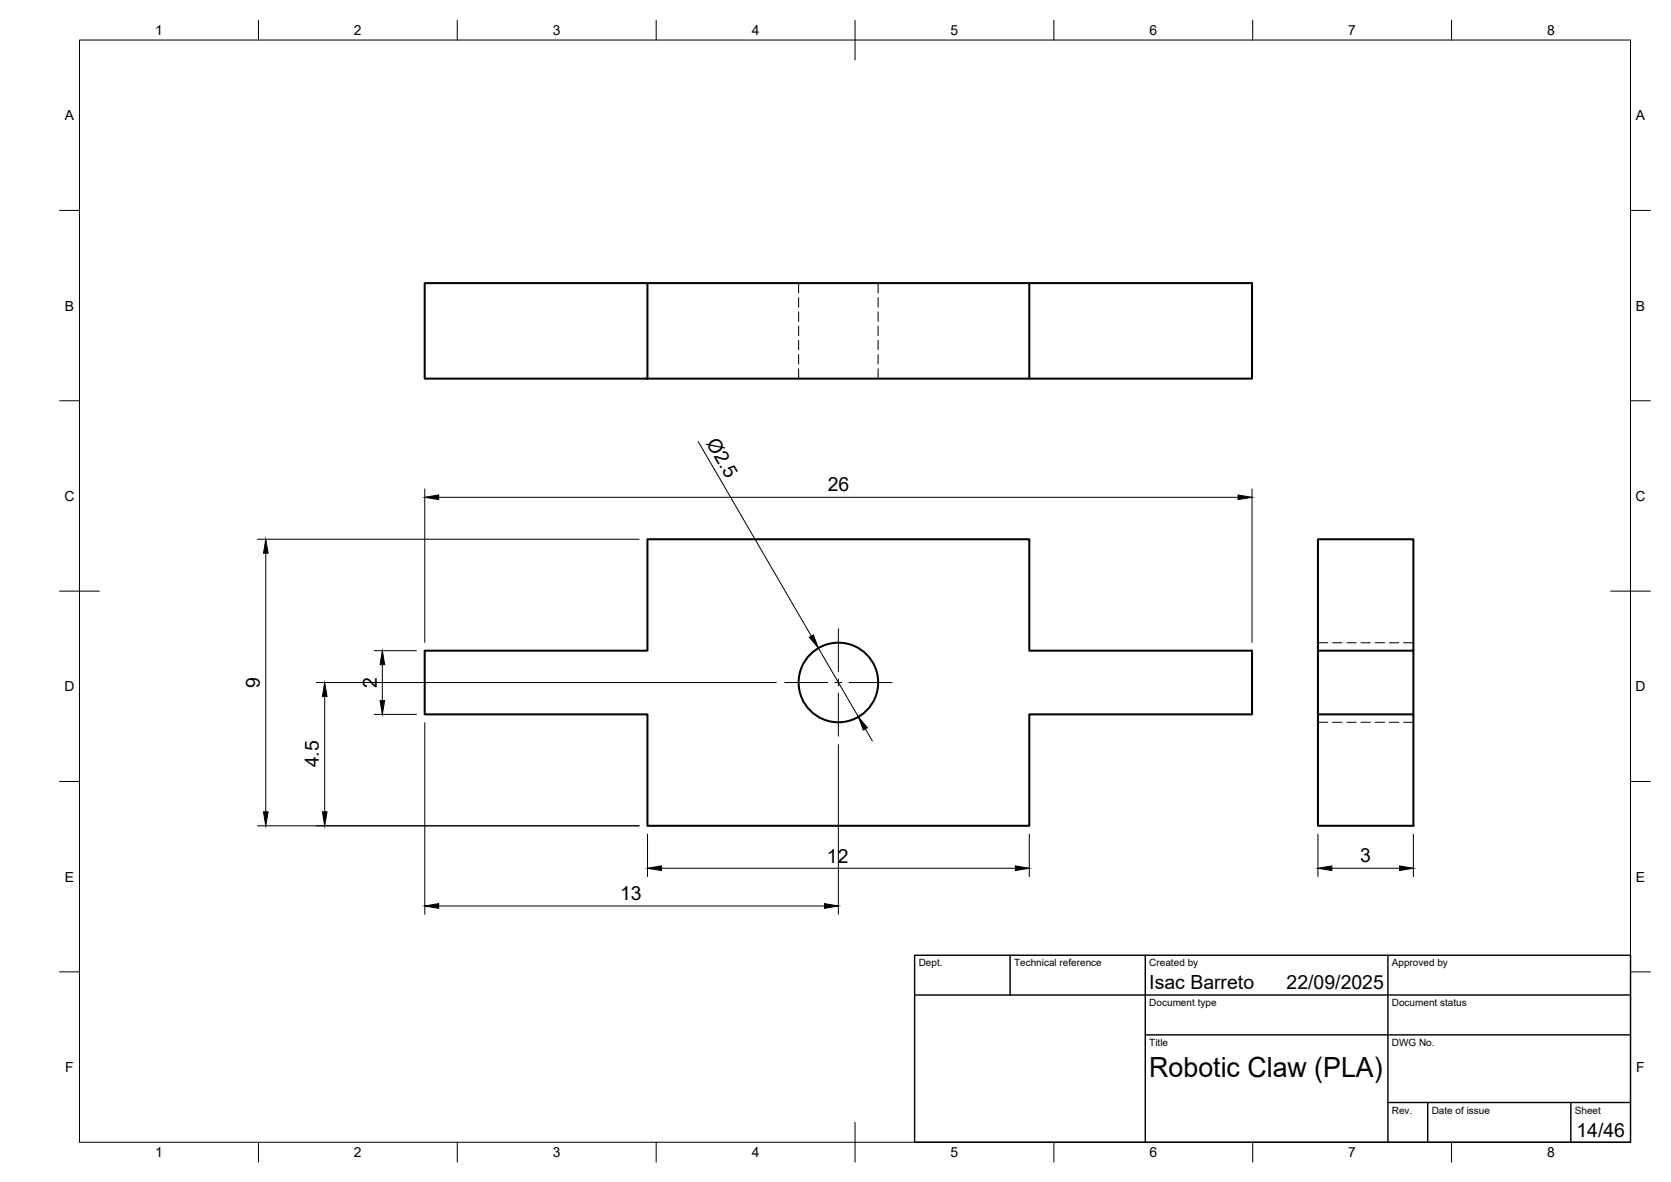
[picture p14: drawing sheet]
<svg xmlns="http://www.w3.org/2000/svg" width="420mm" height="297mm" viewBox="0 0 420 297" stroke-linecap="round" stroke-linejoin="round" font-family="sans-serif">
<defs><g id="words">
<text font-size="7" x="289" y="270.6">Robotic Claw (PLA)</text>
<g font-size="4.9">
<text x="177.5" y="111.2" transform="rotate(60 177.5 111.2)">Ø2.5</text>
<text x="208.1" y="123.5">26</text>
<text x="65.4" y="172.9" transform="rotate(-90 65.4 172.9)">9</text>
<text x="94.7" y="172.8" transform="rotate(-90 94.7 172.8)">2</text>
<text x="80.2" y="192.9" transform="rotate(-90 80.2 192.9)">4.5</text>
<text x="207.9" y="216.8">12</text>
<text x="342" y="216.7">3</text>
<text x="155.9" y="226.2">13</text>
<text x="289" y="248.5">Isac Barreto</text>
<text x="323.5" y="248.5">22/09/2025</text>
<text x="396.4" y="285.7">14/46</text>
</g>
<g font-size="3.5">
<text x="39" y="8.8">1</text>
<text x="89" y="8.8">2</text>
<text x="139" y="8.8">3</text>
<text x="189" y="8.8">4</text>
<text x="239" y="8.8">5</text>
<text x="289" y="8.8">6</text>
<text x="339" y="8.8">7</text>
<text x="389" y="8.8">8</text>
<text x="16.3" y="30.2">A</text>
<text x="411.3" y="30.2">A</text>
<text x="16.3" y="78">B</text>
<text x="411.3" y="78">B</text>
<text x="16.2" y="125.9">C</text>
<text x="411.2" y="125.9">C</text>
<text x="16.2" y="173.7">D</text>
<text x="411.2" y="173.7">D</text>
<text x="16.3" y="221.6">E</text>
<text x="411.3" y="221.6">E</text>
<text x="16.4" y="269.4">F</text>
<text x="411.4" y="269.4">F</text>
<text x="39" y="290.8">1</text>
<text x="89" y="290.8">2</text>
<text x="139" y="290.8">3</text>
<text x="189" y="290.8">4</text>
<text x="239" y="290.8">5</text>
<text x="289" y="290.8">6</text>
<text x="339" y="290.8">7</text>
<text x="389" y="290.8">8</text>
</g>
<g font-size="2.5">
<text x="231" y="242.9">Dept.</text>
<text x="255" y="242.9">Technical reference</text>
<text x="289" y="242.9">Created by</text>
<text x="350" y="242.9">Approved by</text>
<text x="289" y="252.8">Document type</text>
<text x="350" y="252.8">Document status</text>
<text x="289" y="262.9">Title</text>
<text x="350" y="262.9">DWG No.</text>
<text x="350" y="279.9">Rev.</text>
<text x="360" y="279.9">Date of issue</text>
<text x="396" y="279.9">Sheet</text>
</g>
</g></defs>
<!-- layer: Visible -->
<g fill="none" stroke="#000" stroke-width=".51">
<path d="M106.8 71.1h56v24.1h-56zM162.8 71.1h96M162.8 95.2h96v-24.1h56v24.1h-56M331.4 135.5h24v28h-24zM106.8 163.5h56v-28h96v28h56v16h-56v28h-96v-28h-56zM331.4 163.5v16h24v28h-24v-28M355.4 163.5v16"/>
<circle cx="210.8" cy="171.5" r="10"/>
</g>
<!-- layer: Hidden -->
<g fill="none" stroke="#000" stroke-width=".25">
<path d="M200.8 71.1v2.5M200.8 74.8v2.4M200.8 78.4v2.4M220.8 71.1v2.5M220.8 74.8v2.4M220.8 78.4v2.4M200.8 82v2.3M200.8 85.5v2.4M200.8 89.1v2.4M200.8 92.7v2.5M220.8 82v2.3M220.8 85.5v2.4"/>
<path d="M220.8 89.1v2.4M220.8 92.7v2.5M331.4 161.5h2.5M335 161.5h2.4M338.6 161.5h2.4M342.2 161.5h2.4M345.8 161.5h2.3M349.3 161.5h2.4M352.9 161.5h2.5M331.4 181.5h2.5M335 181.5h2.4M338.6 181.5h2.4"/>
<path d="M342.2 181.5h2.4M345.8 181.5h2.3M349.3 181.5h2.4M352.9 181.5h2.5"/>
</g>
<!-- layer: BORDER -->
<g fill="none" stroke="#000" stroke-width=".25">
<path d="M20 10.1h390v276.9h-390zM65 5.1v5M115 5.1v5M165 5.1v5M215 5.1v10M265 5.1v5M315 5.1v5M365 5.1v5M15 52.9h5M410 52.9h5M15 100.7h5M410 100.7h5"/>
<path d="M15 148.6h10M405 148.6h10M15 196.4h5M410 196.4h5M15 244.2h5M410 244.2h5M65 287v5M115 287v5M165 287v5M215 282.1v9.9M265 287v5M315 287v5"/>
<path d="M365 287v5"/>
</g>
<!-- layer: TITLEBLOCK -->
<path d="M230 240.1h180v46.9h-180zM230 250h180M254 240.1v9.9M288 240.1v46.9M349 240.1v46.9M288 260.1h122M349 277.1h61M359 277.1v9.9M395 277.1v9.9" fill="none" stroke="#000" stroke-width=".36"/>
<!-- layer: Smart Centers -->
<path d="M210.8 158v10.9M197.3 171.5h10.8M209.9 171.5h1.8M210.8 170.6v1.8M210.8 174.2v10.8M213.5 171.5h10.8" fill="none" stroke="#000" stroke-width=".25"/>
<!-- layer: FD_Dimensions -->
<g fill="none" stroke="#000" stroke-width=".25">
<path d="M175.6 111l28.4 48.9M64.7 135.5h96M66.8 139v65M106.8 122.9v38.5M110.3 125h201M314.8 122.9v38.5M79.5 171.5h115.7M81.6 175v29M94 179.5h10.7M94 163.5h10.7M96.1 167v9M205.8 162.9l10 17.3"/>
<path d="M106.8 181.6v48.2M210.8 187.1v42.7M217.6 183.2l1.8 3M64.7 207.5h96M162.8 209.6v10.7M166.3 218.2h89M258.8 209.6v10.7M331.4 209.6v10.7M334.9 218.2h17M355.4 209.6v10.7M110.3 227.7h97"/>
</g>
<g fill="#000" stroke="#000" stroke-width=".25">
<path d="M66.8 135.5l.6 3.5h-1.1zM106.8 125l3.5-.6v1.1zM311.3 124.4l3.5 .6-3.5 .5zM203.5 160.2l1-.6 1.3 3.3zM81.6 171.5l.6 3.5h-1.1zM95.6 176h1.1l-.6 3.5zM96.1 163.5l.6 3.5h-1.1zM215.8 180.2l2.3 2.7-1 .6zM66.3 204h1.1l-.6 3.5zM81.1 204h1.1l-.6 3.5zM162.8 218.2l3.5-.6v1.2zM255.3 217.6l3.5 .6-3.5 .6z"/>
<path d="M331.4 218.2l3.5-.6v1.2zM351.9 217.6l3.5 .6-3.5 .6zM106.8 227.7l3.5-.6v1.2zM207.3 227.1l3.5 .6-3.5 .6z"/>
</g>
<use href="#words"/>
</svg>
